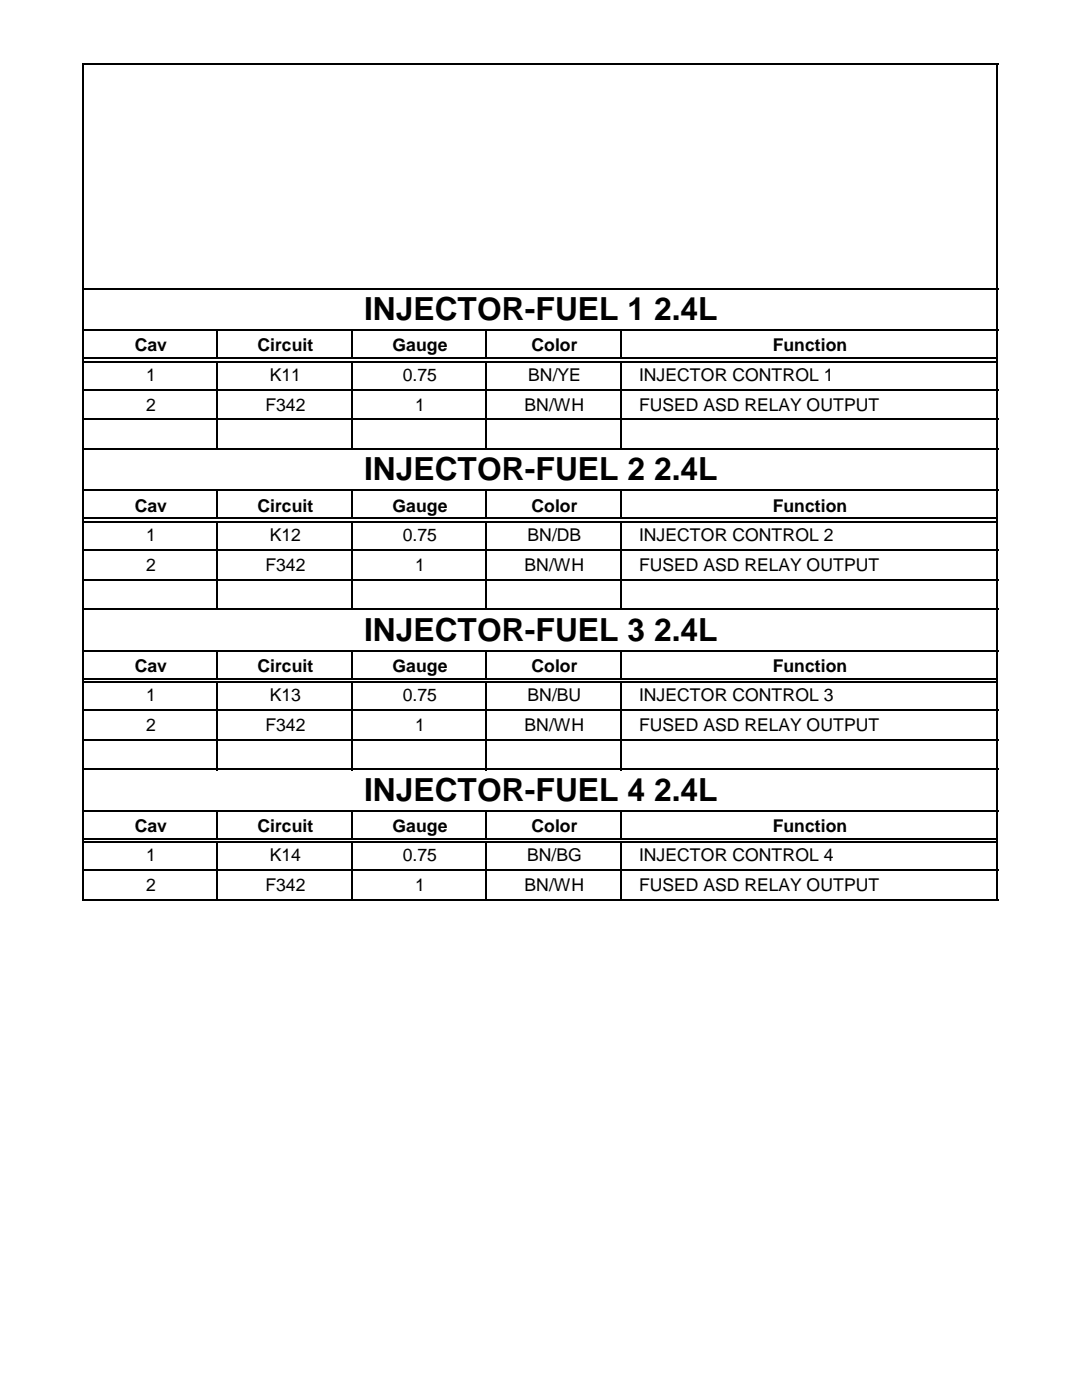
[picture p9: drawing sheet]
<svg xmlns="http://www.w3.org/2000/svg" width="216mm" height="279mm" viewBox="0 0 216 279" stroke-linecap="round" stroke-linejoin="round" font-family="sans-serif">
<defs><g id="words">
<g font-size="6.3">
<text x="72.6" y="63.9">INJECTOR-FUEL 1 2.4L</text>
<text x="72.6" y="95.9">INJECTOR-FUEL 2 2.4L</text>
<text x="72.6" y="127.8">INJECTOR-FUEL 3 2.4L</text>
<text x="72.6" y="159.8">INJECTOR-FUEL 4 2.4L</text>
</g>
<g font-size="3.5">
<text x="26.9" y="70.1">Cav</text>
<text x="51.4" y="70.1">Circuit</text>
<text x="78.3" y="70.1">Gauge</text>
<text x="106" y="70.1">Color</text>
<text x="154.2" y="70.1">Function</text>
<text x="29.2" y="76">1</text>
<text x="53.8" y="76">K11</text>
<text x="80.4" y="76">0.75</text>
<text x="105.4" y="76">BN/YE</text>
<text x="127.5" y="76">INJECTOR CONTROL 1</text>
<text x="29.2" y="82">2</text>
<text x="53" y="82">F342</text>
<text x="82.8" y="82">1</text>
<text x="104.7" y="82">BN/WH</text>
<text x="127.5" y="82">FUSED ASD RELAY OUTPUT</text>
<text x="26.9" y="102.1">Cav</text>
<text x="29.2" y="108">1</text>
<text x="51.4" y="102.1">Circuit</text>
<text x="53.8" y="108">K12</text>
<text x="78.3" y="102.1">Gauge</text>
<text x="80.4" y="108">0.75</text>
<text x="105.3" y="108">BN/DB</text>
<text x="106" y="102.1">Color</text>
<text x="127.5" y="108">INJECTOR CONTROL 2</text>
<text x="154.2" y="102.1">Function</text>
<text x="29.2" y="113.9">2</text>
<text x="53" y="113.9">F342</text>
<text x="82.8" y="113.9">1</text>
<text x="104.7" y="113.9">BN/WH</text>
<text x="127.5" y="113.9">FUSED ASD RELAY OUTPUT</text>
<text x="26.9" y="134.1">Cav</text>
<text x="51.4" y="134.1">Circuit</text>
<text x="78.3" y="134.1">Gauge</text>
<text x="106" y="134.1">Color</text>
<text x="154.2" y="134.1">Function</text>
<text x="29.2" y="140">1</text>
<text x="53.8" y="140">K13</text>
<text x="80.4" y="140">0.75</text>
<text x="105.3" y="140">BN/BU</text>
<text x="127.5" y="140">INJECTOR CONTROL 3</text>
<text x="29.2" y="145.9">2</text>
<text x="53" y="145.9">F342</text>
<text x="82.8" y="145.9">1</text>
<text x="104.7" y="145.9">BN/WH</text>
<text x="127.5" y="145.9">FUSED ASD RELAY OUTPUT</text>
<text x="26.9" y="166">Cav</text>
<text x="51.4" y="166">Circuit</text>
<text x="78.3" y="166">Gauge</text>
<text x="106" y="166">Color</text>
<text x="154.2" y="166">Function</text>
<text x="29.2" y="171.9">1</text>
<text x="53.8" y="171.9">K14</text>
<text x="80.4" y="171.9">0.75</text>
<text x="105.2" y="171.9">BN/BG</text>
<text x="127.5" y="171.9">INJECTOR CONTROL 4</text>
<text x="29.2" y="177.8">2</text>
<text x="53" y="177.8">F342</text>
<text x="82.8" y="177.8">1</text>
<text x="104.7" y="177.8">BN/WH</text>
<text x="127.5" y="177.8">FUSED ASD RELAY OUTPUT</text>
</g>
</g></defs>
<g fill="none" stroke="#000" stroke-width=".34">
<path d="M16.6 12.7v167M16.7 12.9h182.5M199 13v166.7M16.7 57.7h182.5M16.7 65.9h182.5M16.7 71.5h182.1M16.7 72.2h182.1M16.7 77.8h182.5M43.4 66.1v5.2M43.4 72.3v17.5M70.2 66.1v5.2M70.2 72.3v17.5"/>
<path d="M97.1 66.1v5.2M97.1 72.3v17.5M123.9 66.1v5.2M123.9 72.3v17.5M16.7 83.7h182.5M16.7 89.6h182.5M16.7 97.9h182.5M43.4 98v5.3M70.2 98v5.3M97.1 98v5.3M123.9 98v5.3M16.7 103.5h182.1"/>
<path d="M16.7 104.1h182.1M16.7 109.7h182.5M16.7 115.7h182.5M43.4 104.3v17.5M70.2 104.3v17.5M97.1 104.3v17.5M123.9 104.3v17.5M16.7 121.6h182.5M16.7 129.8h182.5M16.7 135.4h182.1M16.7 136.1h182.1M43.4 130v5.3"/>
<path d="M43.4 136.3v17.4M70.2 130v5.3M70.2 136.3v17.4M97.1 130v5.3M97.1 136.3v17.4M123.9 130v5.3M123.9 136.3v17.4M16.7 141.7h182.5M16.7 147.6h182.5M16.7 153.5h182.5M16.7 161.8h182.5M16.7 167.4h182.1"/>
<path d="M16.7 168.1h182.1M16.7 173.7h182.5M16.7 179.6h182.5M43.4 162v5.2M43.4 168.2v11.5M70.2 162v5.2M70.2 168.2v11.5M97.1 162v5.2M97.1 168.2v11.5M123.9 162v5.2M123.9 168.2v11.5"/>
</g>
<path d="M76.3 14.3h40.7v42.8h-40.7z" fill-rule="evenodd" fill="#fff"/>
<use href="#words"/>
</svg>
